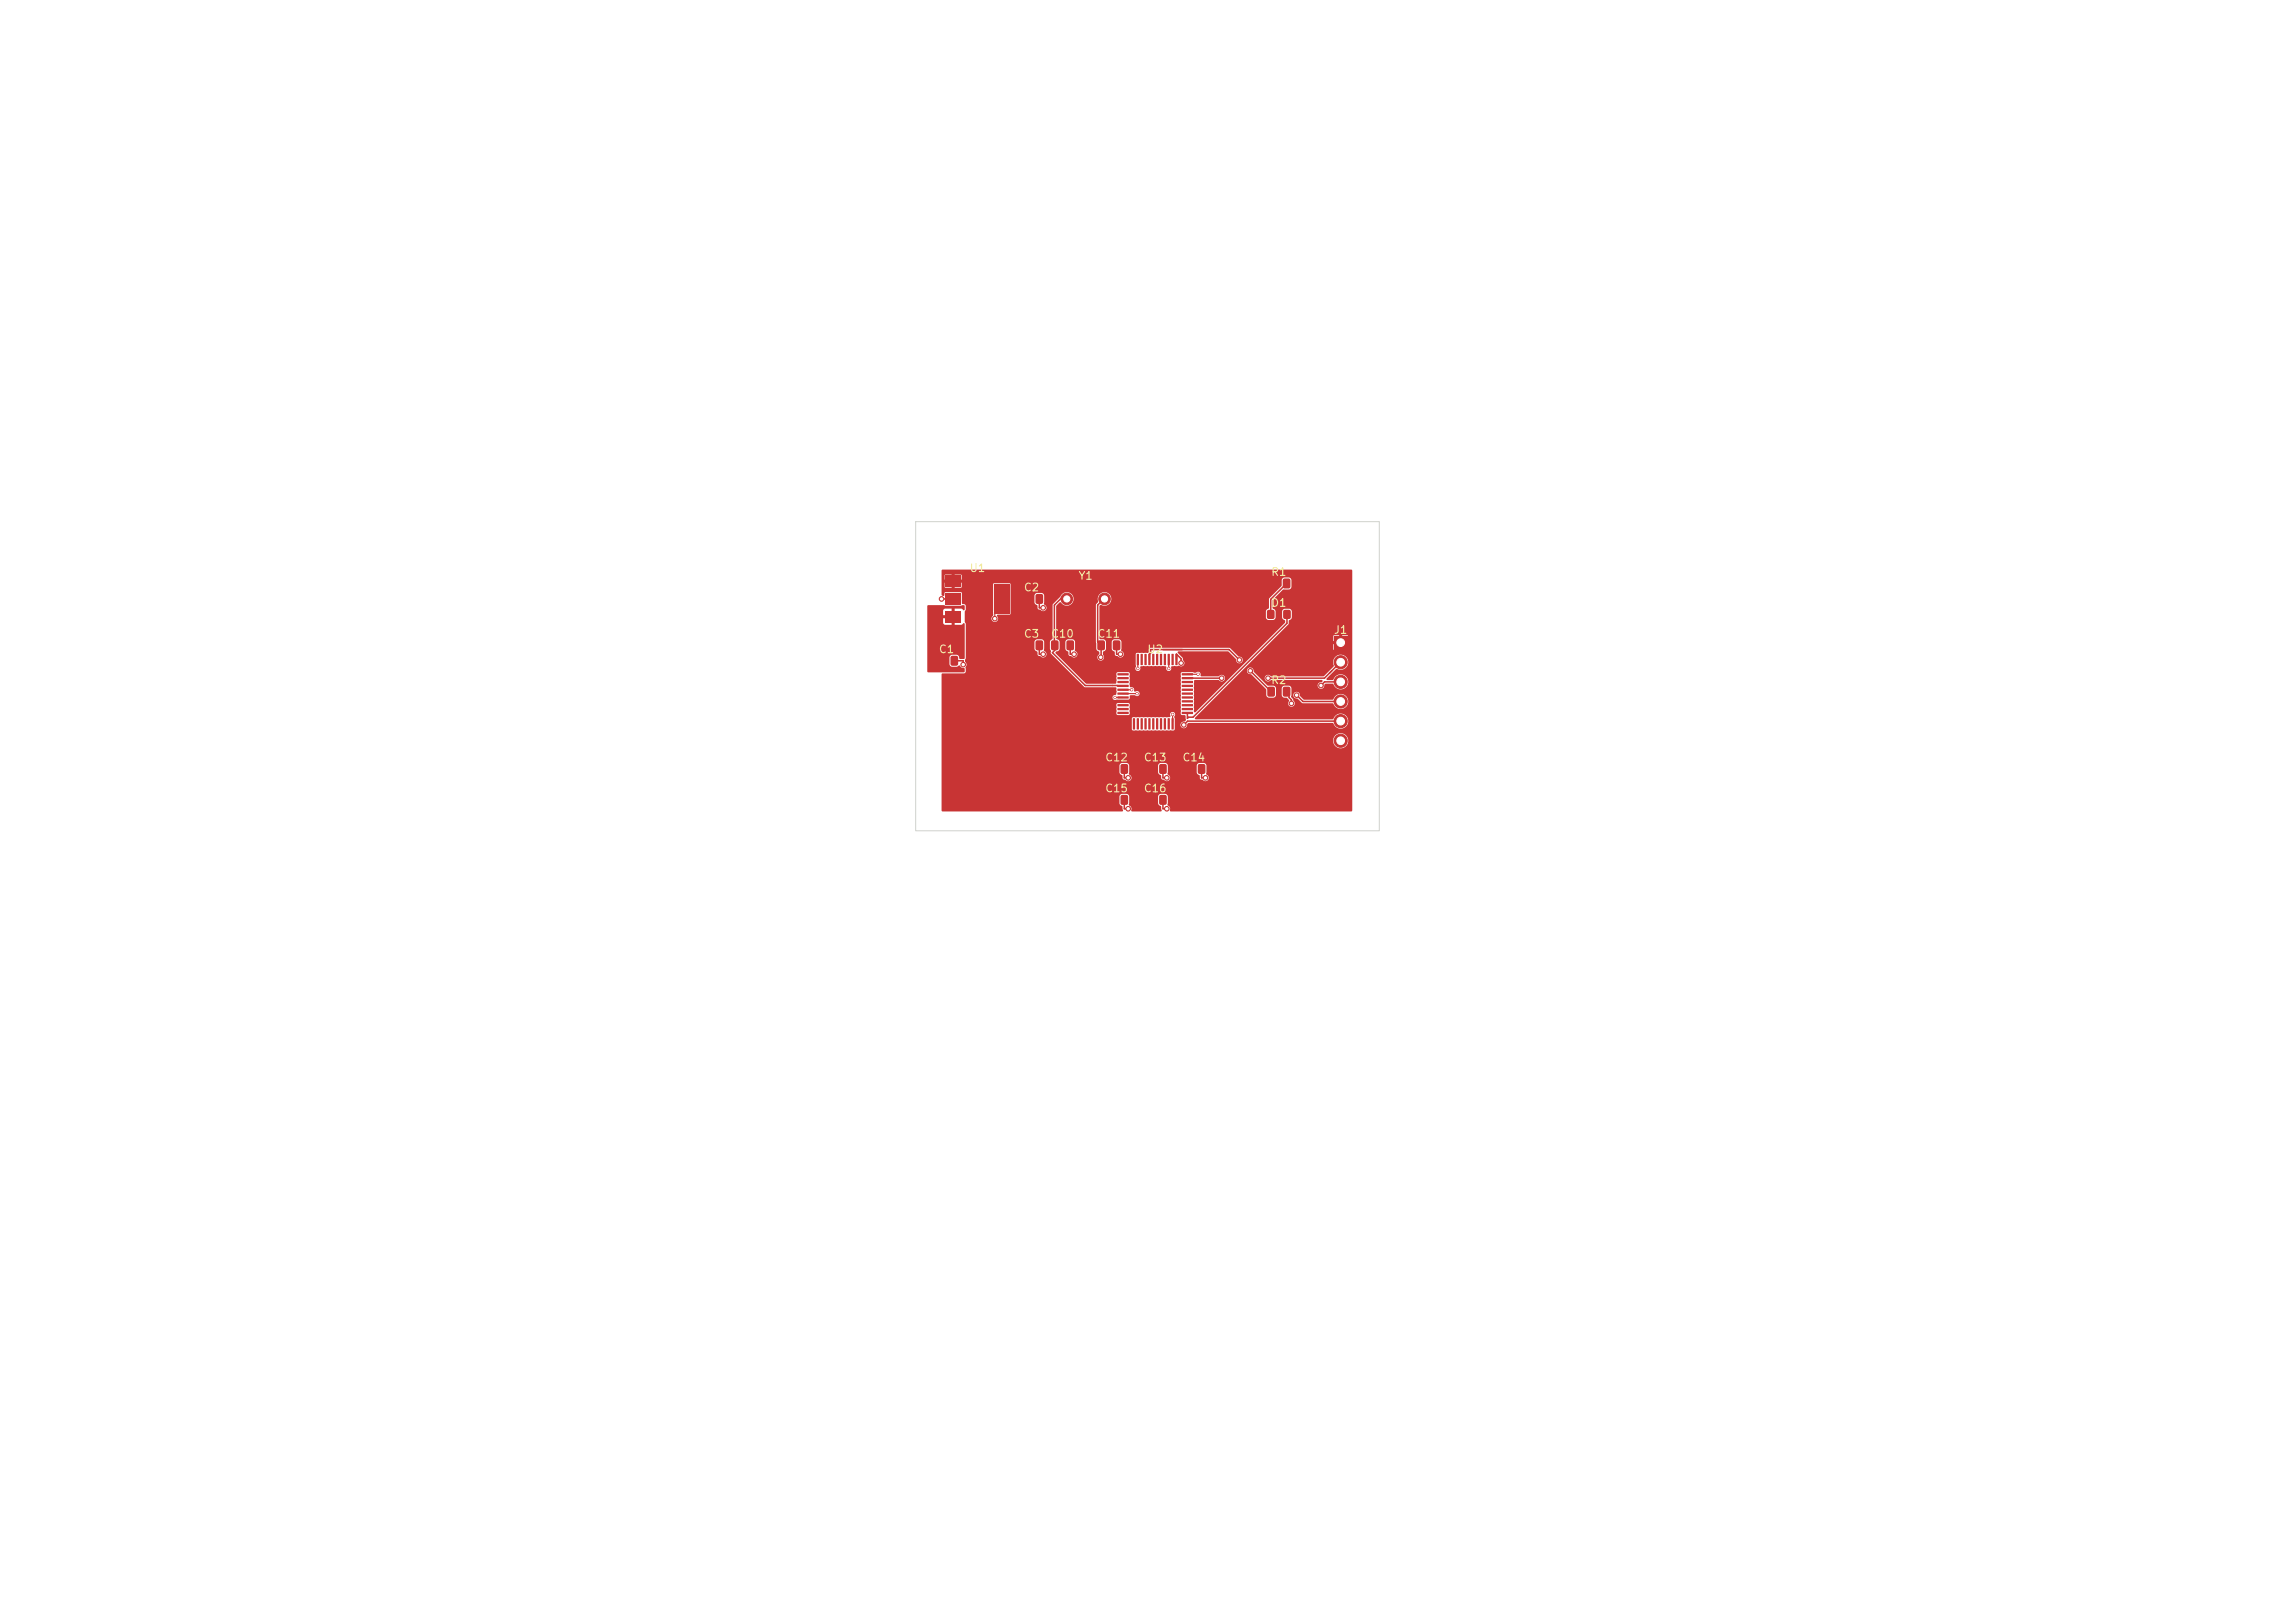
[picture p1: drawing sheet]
<svg xmlns="http://www.w3.org/2000/svg" width="297mm" height="210mm" viewBox="0 0 297 210" stroke-linecap="round" stroke-linejoin="round" font-family="sans-serif">
<defs><g id="words">
<g font-size="1" fill="#f2eda1">
<text x="125.4" y="74.3">U1</text>
<text x="132.4" y="76.8">C2</text>
<text x="139.5" y="75.3">Y1</text>
<text x="164.4" y="74.8">R1</text>
<text x="132.4" y="82.8">C3</text>
<text x="135.9" y="82.8">C10</text>
<text x="141.9" y="82.8">C11</text>
<text x="164.4" y="78.8">D1</text>
<text x="172.5" y="82.3">J1</text>
<text x="121.4" y="84.8">C1</text>
<text x="148.4" y="84.8">U2</text>
<text x="164.4" y="88.8">R2</text>
<text x="142.9" y="98.8">C12</text>
<text x="147.9" y="98.8">C13</text>
<text x="152.9" y="98.8">C14</text>
<text x="142.9" y="102.8">C15</text>
<text x="147.9" y="102.8">C16</text>
</g>
</g></defs>
<g fill="#c83434">
<path d="M143.1 102.9h.1h.7l.1 .2-.1 1-.2 .1-.6-.1-.1-.2z"/>
<path d="M145.1 102.9h.1h.7l.1 .2-.1 1-.2 .1-.6-.1-.1-.2z"/>
<path d="M121.1 84.9h.1h.7l.1 .2-.1 1-.2 .1-.6-.1-.1-.2z"/>
<path d="M123.1 84.9h.1h.7l.1 .2-.1 1-.2 .1-.6-.1-.1-.2z"/>
<path d="M164.1 88.9h.2h.6l.1 .2-.1 1-.2 .1-.6-.1-.1-.2z"/>
<path d="M166.1 88.9h.2h.6l.1 .2-.1 1-.1 .1-.7-.1-.1-.2z"/>
<path d="M172.6 82.3h1.8v1.7h-1.8z"/>
</g>
<g fill="#c83434" stroke="#c83434" stroke-width=".13">
<circle cx="173.5" cy="85.7" r=".85"/>
<circle cx="173.5" cy="88.2" r=".85"/>
<circle cx="173.5" cy="90.8" r=".85"/>
<circle cx="173.5" cy="93.3" r=".85"/>
<circle cx="173.5" cy="95.8" r=".85"/>
</g>
<g fill="#c83434">
<path d="M142.1 82.9h.1h.7l.1 .2-.1 1-.1 .1-.7-.1-.1-.2z"/>
<path d="M144.1 82.9h.2h.6l.1 .2-.1 1-.2 .1-.6-.1-.1-.2z"/>
<path d="M122.4 79.1h1.9v1.5h-1.9z"/>
<path d="M122.4 76.8h1.9v1.5h-1.9z"/>
<path d="M128.6 75.6h2v3.8h-2z"/>
<path d="M122.4 74.5h1.9v1.5h-1.9z"/>
<path d="M148.1 102.9h.1h.7l.1 .2-.1 1-.2 .1-.6-.1-.1-.2z"/>
<path d="M150.1 102.9h.1h.7l.1 .2-.1 1-.2 .1-.6-.1-.1-.2z"/>
<path d="M164.1 74.9h.2h.6l.1 .2-.1 1-.2 .1-.6-.1-.1-.2z"/>
<path d="M166.1 74.9h.2h.6l.1 .2-.1 1-.1 .1-.7-.1-.1-.2z"/>
<path d="M136.1 82.9h.1h.7l.1 .2-.1 1-.2 .1-.6-.1-.1-.2z"/>
<path d="M138.1 82.9h.1h.7l.1 .2-.1 1-.2 .1-.6-.1-.1-.2z"/>
</g>
<g fill="#c83434" stroke="#c83434" stroke-width=".13">
<circle cx="138.1" cy="77.5" r=".75"/>
<circle cx="142.9" cy="77.5" r=".75"/>
</g>
<g fill="#c83434">
<path d="M164 79l.2-.1 .7 .1v.2v.8l-.2 .1-.7-.1-.1-.1z"/>
<path d="M166.1 79l.2-.1 .7 .1 .1 .2-.1 .8-.2 .1-.7-.1-.1-.1z"/>
<path d="M153.1 98.9h.1h.7l.1 .2-.1 1-.2 .1-.6-.1-.1-.2z"/>
<path d="M155.1 98.9h.1h.7l.1 .2-.1 1-.2 .1-.6-.1-.1-.2z"/>
<path d="M132.1 82.9h.1h.7l.1 .2-.1 1-.1 .1-.7-.1-.1-.2z"/>
<path d="M134.1 82.9h.2h.6l.1 .2-.1 1-.2 .1-.6-.1-.1-.2z"/>
<path d="M144.6 86.6h1.4l.1 .2-.1 .1h-1.3z"/>
<path d="M144.6 87.1h1.4l.1 .2-.1 .1h-1.3z"/>
<path d="M144.6 87.6h1.4l.1 .2-.1 .1h-1.3z"/>
<path d="M144.6 88.1h1.4l.1 .2-.1 .1h-1.3z"/>
<path d="M144.6 88.6h1.4l.1 .2-.1 .1h-1.3z"/>
<path d="M144.6 89.1h1.4l.1 .2-.1 .1h-1.3z"/>
<path d="M144.6 89.6h1.4l.1 .2-.1 .1h-1.3z"/>
<path d="M144.6 90.1h1.4l.1 .2-.1 .1h-1.3z"/>
<path d="M144.6 90.6h1.4l.1 .2-.1 .1h-1.3z"/>
<path d="M144.6 91.1h1.4l.1 .2-.1 .1h-1.3z"/>
<path d="M144.6 91.6h1.4l.1 .2-.1 .1h-1.3z"/>
<path d="M144.6 92.1h1.4l.1 .2-.1 .1h-1.3z"/>
<path d="M146.6 92.9l.3 .1v1.3l-.1 .1-.2-.1z"/>
<path d="M147.1 92.9l.3 .1v1.3l-.1 .1-.2-.1z"/>
<path d="M147.6 92.9l.3 .1v1.3l-.1 .1-.2-.1z"/>
<path d="M148.1 92.9l.3 .1v1.3l-.1 .1-.2-.1z"/>
<path d="M148.6 92.9l.3 .1v1.3l-.1 .1-.2-.1z"/>
<path d="M149.1 92.9l.3 .1v1.3l-.1 .1-.2-.1z"/>
<path d="M149.6 92.9l.3 .1v1.3l-.1 .1-.2-.1z"/>
<path d="M150.1 92.9l.3 .1v1.3l-.1 .1-.2-.1z"/>
<path d="M150.6 92.9l.3 .1v1.3l-.1 .1-.2-.1z"/>
<path d="M151.1 92.9l.3 .1v1.3l-.1 .1-.2-.1z"/>
<path d="M151.6 92.9l.3 .1v1.3l-.1 .1-.2-.1z"/>
<path d="M152.1 92.9l.3 .1v1.3l-.1 .1-.2-.1z"/>
<path d="M152.9 92.1h1.4l.1 .2-.1 .1h-1.3z"/>
<path d="M152.9 91.6h1.4l.1 .2-.1 .1h-1.3z"/>
<path d="M152.9 91.1h1.4l.1 .2-.1 .1h-1.3z"/>
<path d="M152.9 90.6h1.4l.1 .2-.1 .1h-1.3z"/>
<path d="M152.9 90.1h1.4l.1 .2-.1 .1h-1.3z"/>
<path d="M152.9 89.6h1.4l.1 .2-.1 .1h-1.3z"/>
<path d="M152.9 89.1h1.4l.1 .2-.1 .1h-1.3z"/>
<path d="M152.9 88.6h1.4l.1 .2-.1 .1h-1.3z"/>
<path d="M152.9 88.1h1.4l.1 .2-.1 .1h-1.3z"/>
<path d="M152.9 87.6h1.4l.1 .2-.1 .1h-1.3z"/>
<path d="M152.9 87.1h1.4l.1 .2-.1 .1h-1.3z"/>
<path d="M152.9 86.6h1.4l.1 .2-.1 .1h-1.3z"/>
<path d="M152.1 84.6l.3 .1v1.3l-.1 .1-.2-.1z"/>
<path d="M151.6 84.6l.3 .1v1.3l-.1 .1-.2-.1z"/>
<path d="M151.1 84.6l.3 .1v1.3l-.1 .1-.2-.1z"/>
<path d="M150.6 84.6l.3 .1v1.3l-.1 .1-.2-.1z"/>
<path d="M150.1 84.6l.3 .1v1.3l-.1 .1-.2-.1z"/>
<path d="M149.6 84.6l.3 .1v1.3l-.1 .1-.2-.1z"/>
<path d="M149.1 84.6l.3 .1v1.3l-.1 .1-.2-.1z"/>
<path d="M148.6 84.6l.3 .1v1.3l-.1 .1-.2-.1z"/>
<path d="M148.1 84.6l.3 .1v1.3l-.1 .1-.2-.1z"/>
<path d="M147.6 84.6l.3 .1v1.3l-.1 .1-.2-.1z"/>
<path d="M147.1 84.6l.3 .1v1.3l-.1 .1-.2-.1z"/>
<path d="M146.6 84.6l.3 .1v1.3l-.1 .1-.2-.1z"/>
<path d="M132.1 76.9h.1h.7l.1 .2-.1 1-.1 .1-.7-.1-.1-.2z"/>
<path d="M134.1 76.9h.2h.6l.1 .2-.1 1-.2 .1-.6-.1-.1-.2z"/>
<path d="M148.1 98.9h.1h.7l.1 .2-.1 1-.2 .1-.6-.1-.1-.2z"/>
<path d="M150.1 98.9h.1h.7l.1 .2-.1 1-.2 .1-.6-.1-.1-.2z"/>
<path d="M143.1 98.9h.1h.7l.1 .2-.1 1-.2 .1-.6-.1-.1-.2z"/>
<path d="M145.1 98.9h.1h.7l.1 .2-.1 1-.2 .1-.6-.1-.1-.2z"/>
</g>
<g fill="#c83434" stroke="#c83434" stroke-width=".13">
<circle cx="135" cy="78.7" r=".3"/>
<circle cx="135" cy="84.7" r=".3"/>
<circle cx="124.6" cy="86" r=".3"/>
<circle cx="155.1" cy="87.2" r=".15"/>
<circle cx="121.8" cy="77.5" r=".3"/>
<circle cx="156" cy="100.7" r=".3"/>
<circle cx="151.7" cy="92.5" r=".15"/>
<circle cx="145" cy="84.7" r=".3"/>
<circle cx="139" cy="84.7" r=".3"/>
<circle cx="151" cy="100.7" r=".3"/>
<circle cx="146" cy="104.7" r=".3"/>
<circle cx="151" cy="104.7" r=".3"/>
<circle cx="146" cy="100.7" r=".3"/>
<circle cx="128.7" cy="80.1" r=".3"/>
<circle cx="147.2" cy="86.5" r=".15"/>
<circle cx="167.1" cy="91" r=".3"/>
<circle cx="144.3" cy="90.2" r=".15"/>
<circle cx="160.4" cy="85.4" r=".3"/>
<circle cx="161.8" cy="86.8" r=".3"/>
<circle cx="158.1" cy="87.8" r=".3"/>
<circle cx="164.1" cy="87.8" r=".3"/>
<circle cx="170.9" cy="88.7" r=".3"/>
<circle cx="152.9" cy="85.8" r=".3"/>
<circle cx="151.2" cy="86.5" r=".15"/>
<circle cx="167.8" cy="90" r=".3"/>
<circle cx="153.2" cy="93.8" r=".3"/>
<circle cx="147.1" cy="89.8" r=".15"/>
<circle cx="142.5" cy="85.1" r=".3"/>
<circle cx="146.4" cy="89.2" r=".15"/>
</g>
<g fill="none" stroke="#c83434" stroke-width=".2">
<path d="M121.8 77.5h1.5M129.7 77.5h.6l-1.6 1.6M134.5 77.5v1.2h.5M138.1 77.5h-.7v-.1l-1 .9 .1 5.9-.3 .3 4.3 4.2 4.8 .1M142.9 77.5l-.9 .8v4.8l.5 .4-.1 1.6M166.5 75.5l-2.1 2.1v1.9M166.5 79.5v1.2l-12.1 12.1h-.6l-.1 .2v-.7M123.5 85.5h1.2v.5M134.5 83.5v1.2h.5M138.5 83.5v1.2h.5M144.5 83.5v1.2h.5M145.5 99.5v1.2h.5"/>
<path d="M148.7 85.3v-.7l.2-.1v-.4h10.1l1.4 1.3M150.5 99.5v1.2h.5M152.2 85.3v-.7l.6 .6v.6M153.7 87.8h4.4M155.5 99.5v1.2h.5M161.8 86.8l2.7 2.7M166.5 89.5l.3 .3v.5l.3 .3v.4M167.8 90l.8 .8h4.9M173.5 85.7l-2.1 2.1h-7.3M173.5 88.2h-2.1l-.5 .5M173.5 93.3h-19.8l-.5 .5M145.5 103.5v1.2h.5"/>
<path d="M150.5 103.5v1.2h.5"/>
</g>
<path d="M128.7 79.1v1M144.3 90.3h1M145.3 89.3h1.1M145.8 89.8h1.3M147.2 85.3v1.2M151.2 85.3v1.2M151.7 92.5v.8M153.7 87.3h1.4" fill="none" stroke="#c83434" stroke-width=".15"/>
<path d="M145.3 89.8h.5" fill="none" stroke="#c83434" stroke-width=".13"/>
<g fill="#c83434">
<path d="M121.9 73.7h53.1v31.3h-23.5l-.1-.1a.52 .52 0 0 0-.3-.7v-1.3l-.2-.2h-.8l-.2 .3v.9v.2l.4 .2v.6v.1h-3.8l-.1-.1a.52 .52 0 0 0-.3-.7v-1.3l-.2-.2h-.7l-.2 .1-.1 .2v.9v.2l.4 .2v.6l-.1 .1h-23.2l-.1-.1-.1-5.8h23.1v.9l.4 .3v.5l.2 .1a.46 .46 0 0 0 .7 .1 .46 .46 0 0 0 .1-.7l-.2-.2v-1h3.8v.9l.4 .3v.5l.3 .1a.46 .46 0 0 0 .7 0 .46 .46 0 0 0-.2-.7v-1.1h3.8v.9l.4 .3v.5l.3 .1a.47 .47 0 0 0 .7 0 .47 .47 0 0 0-.2-.7v-1.2l-.1-.2-.2-.1h-.7l-.2 .2v.2h-3.8v-.2l-.3-.2h-.7l-.2 .2v.2h-3.8v-.2l-.3-.2h-.7l-.2 .2v.2h-23.1v-3.3h50.7v.1a.98 .98 0 0 0 1.5 .8 .98 .98 0 0 0 0-1.7 .98 .98 0 0 0-1.5 .8h-50.7v-2.8h24.7v1.3l.2 .2h5.1l.2-.1v-.7h.8a.46 .46 0 0 0 .5 .5 .46 .46 0 0 0 .4-.5l.1-.2h18.7a1.08 1.08 0 0 0 1.5 .7 1 1 0 0 0 .1-1.7 1 1 0 0 0-1.6 .6h-17.7l-.2-.1 6.2-6.3h.6l.1 .4 .4 .2 1.9 1.8 .1 .9 .1 .2 .8 .1 .2-.1 .1-.3v-.8h.8v1l.2 .2h.4l.3 .3a.57 .57 0 0 0 .2 .8 .47 .47 0 0 0 .5-.2 .47 .47 0 0 0-.1-.6l-.3-.4v-.3h.3l.1 .4 .4 .1 .7 .6h3.9a1.08 1.08 0 0 0 1.5 .6 1 1 0 0 0 .1-1.6 1 1 0 0 0-1.6 .5h-3.7l-.5-.4a.46 .46 0 0 0-.4-.6 .46 .46 0 0 0-.5 .4h-.3v-.8l-.1-.3-.9-.1-.2 .2v.2h-.8v-.2l-.2-.2h-.9l-1-1h.7a.47 .47 0 0 0 .3 .5 .47 .47 0 0 0 .5-.2h6.5l.2 .1-.1 .1a.45 .45 0 0 0-.6 .4 .45 .45 0 0 0 .5 .5 .45 .45 0 0 0 .4-.5l.2-.1h.9a1 1 0 0 0 1.2 .7 1 1 0 0 0 .7-1.2 1 1 0 0 0-1.2-.7 1.09 1.09 0 0 0-.7 .7h-.7l-.1-.1 1.2-1.3a1.11 1.11 0 0 0 1.6-1 1.01 1.01 0 0 0-1.3-.8 1.01 1.01 0 0 0-.6 1.4l-1.4 1.3h-6.7l-.2-.1a.43 .43 0 0 0-.6 .3h-.7l-.7-.7a.46 .46 0 0 0-.4-.6 .46 .46 0 0 0-.5 .3h-.6l4.4-4.4h7.4v.7h.3l.1 .1-.1 .2-.3 .1v.7h.7v-.4h.3l.1 .1v.3h.7v-.1v-.6l-.3-.1-.1-.2 .1-.1h.3v-.7l-.7-.1v.3l-.1 .2-.3-.1v-.4h-.7v.1h-7.4l1.5-1.5 .1-.5 .4-.3-.1-1.1-.3-.1h-.7l-.2 .2v.9l.1 .2 .3 .2v.3l-11.6 11.5a.17 .17 0 0 1-.2 0 .17 .17 0 0 1 0-.2l.1-3.9h3.1a.46 .46 0 0 0 .6 .1 .46 .46 0 0 0 .1-.6l-.2-.2-.5 .2h-2.3a.4 .4 0 0 0-.2-.5 .4 .4 0 0 0-.5 0h-1.7l-.2 .1v5.2l.1 .2 .5 .1 .1 .6-.2 .1a.52 .52 0 0 0-.5 .4h-.8v-1a.35 .35 0 0 0 0-.5 .35 .35 0 0 0-.5 0 .35 .35 0 0 0 0 .5l-.5 .1h-4.3l-.2 .2h-24.7v-1.8h22.7v1.3h1.5l.2-.1v-1.2l-.2-.2h-1.3l-.2 .2h-22.7l.1-4 2.9-.1 .2-.2v-.6a.54 .54 0 0 0-.1-.7l.1-.4v-2.1h8.9v.9l.4 .3v.5l.3 .1a.46 .46 0 0 0 .7 0 .46 .46 0 0 0-.2-.7v-1.1h.8v.8l.1 .4v.3l4.3 4.3h4.1l.1 .1v.5l-.1 .4a.37 .37 0 0 0-.4 .4 .37 .37 0 0 0 .6 .2h1.5l.1-.1v-.4h.6a.36 .36 0 0 0 .5 0 .36 .36 0 0 0 .1-.5 .36 .36 0 0 0-.5 0l-.1-.1a.39 .39 0 0 0-.1-.4 .39 .39 0 0 0-.4-.1l-.1-.4v-1.3l-.1-.2h-1.6v1l-.1 .5h-3.8l-2.1-2h8.4a.35 .35 0 0 0 .5 .3 .35 .35 0 0 0 .2-.5l.4-.1h2.5h.4l.1 .1a.36 .36 0 0 0 .3 .5 .36 .36 0 0 0 .3-.5l1-.2a.47 .47 0 0 0 .6-.1 .47 .47 0 0 0-.1-.6l-.1-.3-.6-.6 .1-.2h6.4l1 1a.45 .45 0 0 0 .4 .5 .45 .45 0 0 0 .5-.4 .45 .45 0 0 0-.5-.4l-1.2-1.2h-10.2l-.2 .1v.5l-.2 .1h-1.5v1.7l-.1 .3h-8.4l-1.9-1.9v-.2l.1-.1a.44 .44 0 0 0 .4-.4v-.8h.8v.9l.4 .3v.5l.3 .1a.46 .46 0 0 0 .7 0 .46 .46 0 0 0-.2-.7v-1.1l-.1-.3-.9-.1-.2 .2v.2h-.8v-.2l-.4-.3v-4.1l.4-.5 .2-.1a.9 .9 0 0 0 1 .4h.2h3.3l.1 5.6v.2l.4 .2v.3a.46 .46 0 0 0-.2 .7 .46 .46 0 0 0 .7 .1 .46 .46 0 0 0-.1-.7v-.3l.4-.4v-.9h.8v.9l.4 .3v.5l.2 .1a.46 .46 0 0 0 .7 .1 .46 .46 0 0 0 .1-.7l-.2-.1v-1.1l-.1-.3-.9-.1-.2 .2v.2h-.8v-.2l-.2-.2h-.6v-3.6h21.5l.1 1 .2 .1h.7l.3-.2v-.9l-.1-.2-.3-.3v-.9l1.3-1.4h.9l.2-.2v-1.1l-.1-.2-.2-.1h-.7l-.2 .2-.1 .9-1.5 1.6-.1 1.3-.3 .2-.1 .2h-21.5v-.7l.2-.1a.89 .89 0 0 0 1.3-.7 .89 .89 0 0 0-1-1 .89 .89 0 0 0-.7 1.3l-.3 .4h-3.3l.1-.1a.89 .89 0 0 0 0-1.4 .89 .89 0 0 0-1.4 .4l-1 1.1v4.3l-.3 .5h-.8v-.2l-.3-.2h-.7l-.2 .2v.2h-8.9v-2.4l-.1-.2-.1-.5h3.5a.45 .45 0 0 0 .7 .4 .45 .45 0 0 0 0-.8l.1-.1h1.6l.1-2.4h3.1v.9l.4 .3v.5l.2 .1a.46 .46 0 0 0 .7 .1 .46 .46 0 0 0 .1-.7l-.2-.2v-1.1l-.2-.3h-.8l-.2 .2v.2h-3.1l-.1-1.6h-2.1l-.1 .1v4l-.2 .4h-3.5v-.9l.2-.2v-.5l-.2-.2-.3-.1-.1-1.4-2.1-.1-.1 .1v.4h-.3l-.1-.1v-1h.4h.1h2.1h.1v-.6h-1v.6h-.3v-.6h-1v.6h-.4v-1.6h.4v.6h2.3l-.1-.6h-.9v.6h-.3v-.6h-1.4z"/>
<path d="M120 78.4l2.2-.1 .1 .1h2.1l.3-.1 .1 .1v.6l-.4-.2-.9-.1v2.1h.9l.3-.2 .1 .1v4.5v.1h-.6a.56 .56 0 0 0-.4-.6h-.7l-.2 .2v1.1l.1 .2 .2 .1h.7l.3-.2 .2 .2 .4 .2v.5h-4.7l-.1-.1v-6.3h2.1l.2 .2h.9v-.8h-1.1v.6h-2.1v-1.6h2.1v.6h1.1v-.9l-.9 .1-.2 .2h-2.1z"/>
</g>
<path d="M118.5 67.5h60v40h-60z" fill="none" stroke="#d0d2cd" stroke-width=".13"/>
<g fill="#fff" stroke="#fff" stroke-width=".13">
<circle cx="135" cy="78.6" r=".15"/>
<circle cx="135" cy="84.6" r=".15"/>
<circle cx="124.6" cy="86" r=".15"/>
<circle cx="155" cy="87.3" r=".07"/>
<circle cx="121.8" cy="77.5" r=".15"/>
<circle cx="156" cy="100.6" r=".15"/>
<circle cx="151.8" cy="92.4" r=".07"/>
<circle cx="145" cy="84.6" r=".15"/>
<circle cx="139" cy="84.6" r=".15"/>
<circle cx="151" cy="100.6" r=".15"/>
<circle cx="146" cy="104.6" r=".15"/>
<circle cx="151" cy="104.6" r=".15"/>
<circle cx="146" cy="100.6" r=".15"/>
<circle cx="128.7" cy="80" r=".15"/>
<circle cx="147.2" cy="86.5" r=".07"/>
<circle cx="167.1" cy="91" r=".15"/>
<circle cx="144.3" cy="90.3" r=".07"/>
<circle cx="160.4" cy="85.4" r=".15"/>
<circle cx="161.8" cy="86.8" r=".15"/>
<circle cx="158.1" cy="87.8" r=".15"/>
<circle cx="164.1" cy="87.8" r=".15"/>
<circle cx="170.9" cy="88.7" r=".15"/>
<circle cx="152.8" cy="85.8" r=".15"/>
<circle cx="151.2" cy="86.5" r=".07"/>
<circle cx="167.8" cy="89.9" r=".15"/>
<circle cx="153.2" cy="93.8" r=".15"/>
<circle cx="147.1" cy="89.8" r=".08"/>
<circle cx="142.4" cy="85.1" r=".15"/>
<circle cx="146.5" cy="89.3" r=".07"/>
<circle cx="173.5" cy="83.2" r=".5"/>
<circle cx="173.5" cy="85.7" r=".5"/>
<circle cx="173.5" cy="88.2" r=".5"/>
<circle cx="173.5" cy="90.8" r=".5"/>
<circle cx="173.5" cy="93.3" r=".5"/>
<circle cx="173.5" cy="95.9" r=".5"/>
<circle cx="138.1" cy="77.5" r=".4"/>
<circle cx="142.9" cy="77.5" r=".4"/>
</g>
<use href="#words"/>
</svg>
